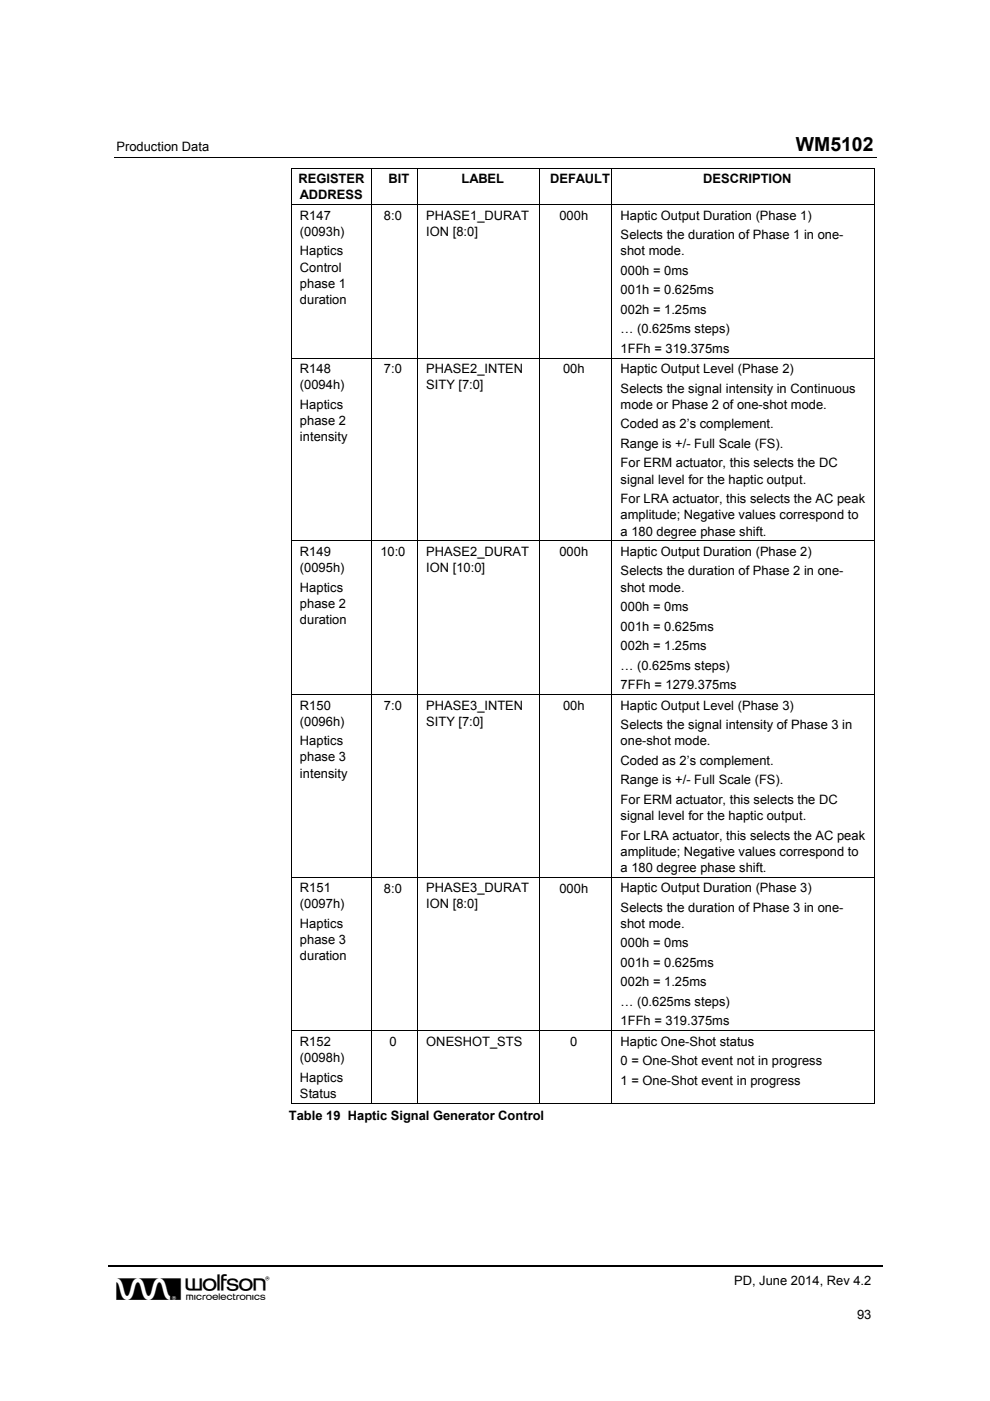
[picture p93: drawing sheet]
<svg xmlns="http://www.w3.org/2000/svg" width="210mm" height="297mm" viewBox="0 0 210 297" stroke-linecap="round" stroke-linejoin="round" font-family="sans-serif">
<defs><g id="words">
<text font-size="6.9" x="24.7" y="275.7">w</text>
<text font-size="4.1" x="168.7" y="32.1">WM5102</text>
<g font-size="2.7">
<text x="24.7" y="32.1">Production Data</text>
<text x="63.3" y="38.8">REGISTER</text>
<text x="82.4" y="38.8">BIT</text>
<text x="97.8" y="38.8">LABEL</text>
<text x="116.6" y="38.8">DEFAULT</text>
<text x="149.1" y="38.8">DESCRIPTION</text>
<text x="63.6" y="42.2">ADDRESS</text>
<text x="63.6" y="46.6">R147</text>
<text x="81.4" y="46.6">8:0</text>
<text x="90.4" y="46.6">PHASE1_DURAT</text>
<text x="118.6" y="46.6">000h</text>
<text x="131.6" y="46.6">Haptic Output Duration (Phase 1)</text>
<text x="63.6" y="50">(0093h)</text>
<text x="90.4" y="50">ION [8:0]</text>
<text x="131.6" y="50.7">Selects the duration of Phase 1 in one-</text>
<text x="63.6" y="54.1">Haptics</text>
<text x="63.6" y="57.6">Control</text>
<text x="131.6" y="54.1">shot mode.</text>
<text x="131.6" y="58.3">000h = 0ms</text>
<text x="63.6" y="61">phase 1</text>
<text x="63.6" y="64.5">duration</text>
<text x="131.6" y="62.4">001h = 0.625ms</text>
<text x="131.6" y="66.5">002h = 1.25ms</text>
<text x="131.6" y="70.7">… (0.625ms steps)</text>
<text x="131.6" y="74.8">1FFh = 319.375ms</text>
<text x="63.6" y="79.1">R148</text>
<text x="63.6" y="82.6">(0094h)</text>
<text x="81.4" y="79.2">7:0</text>
<text x="90.4" y="79.1">PHASE2_INTEN</text>
<text x="90.4" y="82.6">SITY [7:0]</text>
<text x="119.4" y="79.2">00h</text>
<text x="131.6" y="79.1">Haptic Output Level (Phase 2)</text>
<text x="131.6" y="83.3">Selects the signal intensity in Continuous</text>
<text x="63.6" y="86.7">Haptics</text>
<text x="131.6" y="86.7">mode or Phase 2 of one-shot mode.</text>
<text x="63.6" y="90.1">phase 2</text>
<text x="63.6" y="93.6">intensity</text>
<text x="131.6" y="90.8">Coded as 2’s complement.</text>
<text x="131.6" y="95">Range is +/- Full Scale (FS).</text>
<text x="131.6" y="99.1">For ERM actuator, this selects the DC</text>
<text x="131.6" y="102.6">signal level for the haptic output.</text>
<text x="131.6" y="106.7">For LRA actuator, this selects the AC peak</text>
<text x="131.6" y="110.1">amplitude; Negative values correspond to</text>
<text x="131.6" y="113.6">a 180 degree phase shift.</text>
<text x="63.6" y="117.9">R149</text>
<text x="80.6" y="117.9">10:0</text>
<text x="90.4" y="117.9">PHASE2_DURAT</text>
<text x="118.6" y="117.9">000h</text>
<text x="131.6" y="117.9">Haptic Output Duration (Phase 2)</text>
<text x="63.6" y="121.3">(0095h)</text>
<text x="63.6" y="125.4">Haptics</text>
<text x="90.4" y="121.3">ION [10:0]</text>
<text x="131.6" y="122">Selects the duration of Phase 2 in one-</text>
<text x="131.6" y="125.4">shot mode.</text>
<text x="63.6" y="128.9">phase 2</text>
<text x="131.6" y="129.6">000h = 0ms</text>
<text x="63.6" y="132.3">duration</text>
<text x="131.6" y="133.7">001h = 0.625ms</text>
<text x="131.6" y="137.9">002h = 1.25ms</text>
<text x="131.6" y="142">… (0.625ms steps)</text>
<text x="131.6" y="146.1">7FFh = 1279.375ms</text>
<text x="63.6" y="150.4">R150</text>
<text x="63.6" y="153.9">(0096h)</text>
<text x="81.4" y="150.5">7:0</text>
<text x="90.4" y="150.4">PHASE3_INTEN</text>
<text x="90.4" y="153.9">SITY [7:0]</text>
<text x="119.4" y="150.5">00h</text>
<text x="131.6" y="150.4">Haptic Output Level (Phase 3)</text>
<text x="131.6" y="154.6">Selects the signal intensity of Phase 3 in</text>
<text x="63.6" y="158">Haptics</text>
<text x="63.6" y="161.4">phase 3</text>
<text x="131.6" y="158">one-shot mode.</text>
<text x="63.6" y="164.9">intensity</text>
<text x="131.6" y="162.1">Coded as 2’s complement.</text>
<text x="131.6" y="166.3">Range is +/- Full Scale (FS).</text>
<text x="131.6" y="170.4">For ERM actuator, this selects the DC</text>
<text x="131.6" y="173.9">signal level for the haptic output.</text>
<text x="131.6" y="178">For LRA actuator, this selects the AC peak</text>
<text x="131.6" y="181.4">amplitude; Negative values correspond to</text>
<text x="131.6" y="184.9">a 180 degree phase shift.</text>
<text x="63.6" y="189.2">R151</text>
<text x="81.4" y="189.2">8:0</text>
<text x="90.4" y="189.2">PHASE3_DURAT</text>
<text x="118.6" y="189.2">000h</text>
<text x="131.6" y="189.2">Haptic Output Duration (Phase 3)</text>
<text x="63.6" y="192.6">(0097h)</text>
<text x="63.6" y="196.7">Haptics</text>
<text x="90.4" y="192.6">ION [8:0]</text>
<text x="131.6" y="193.3">Selects the duration of Phase 3 in one-</text>
<text x="131.6" y="196.7">shot mode.</text>
<text x="63.6" y="200.2">phase 3</text>
<text x="63.6" y="203.6">duration</text>
<text x="131.6" y="200.9">000h = 0ms</text>
<text x="131.6" y="205">001h = 0.625ms</text>
<text x="131.6" y="209.1">002h = 1.25ms</text>
<text x="131.6" y="213.3">… (0.625ms steps)</text>
<text x="63.6" y="221.7">R152</text>
<text x="82.6" y="221.8">0</text>
<text x="90.4" y="221.7">ONESHOT_STS</text>
<text x="120.9" y="221.8">0</text>
<text x="131.6" y="221.7">Haptic One-Shot status</text>
<text x="131.6" y="217.4">1FFh = 319.375ms</text>
<text x="63.6" y="225.2">(0098h)</text>
<text x="131.6" y="225.9">0 = One-Shot event not in progress</text>
<text x="63.6" y="229.3">Haptics</text>
<text x="63.6" y="232.7">Status</text>
<text x="131.6" y="230">1 = One-Shot event in progress</text>
<text x="61.3" y="237.4">Table 19 Haptic Signal Generator Control</text>
<text x="155.7" y="272.4">PD, June 2014, Rev 4.2</text>
<text x="181.7" y="279.6">93</text>
</g>
</g></defs>
<g fill="none" stroke="#000" stroke-width=".21">
<path d="M24.2 33.4h161.6M61.7 35.6h123.7M61.8 35.7v7.6M78.8 35.7v7.6M88.5 35.7v7.6M114.3 35.7v7.6M129.8 35.7v7.6M185.3 35.7v7.6M61.7 43.4h123.7M61.8 43.5v32.4M78.8 43.5v32.4M88.5 43.5v32.4"/>
<path d="M114.3 43.5v32.4M129.8 43.5v32.4M185.3 43.5v32.4M61.7 75.9h123.7M61.8 76v38.6M78.8 76v38.6M88.5 76v38.6M114.3 76v38.6M129.8 76v38.6M185.3 76v38.6M61.7 114.7h123.7M61.8 114.8v32.4"/>
<path d="M78.8 114.8v32.4M88.5 114.8v32.4M114.3 114.8v32.4M129.8 114.8v32.4M185.3 114.8v32.4M61.7 147.2h123.7M61.8 147.3v38.6M78.8 147.3v38.6M88.5 147.3v38.6M114.3 147.3v38.6M129.8 147.3v38.6M185.3 147.3v38.6"/>
<path d="M61.7 186h123.7M61.8 186.1v32.4M78.8 186.1v32.4M88.5 186.1v32.4M114.3 186.1v32.4M129.8 186.1v32.4M185.3 186.1v32.4M61.7 218.5h123.7M61.8 218.6v15.3M78.8 218.6v15.3M88.5 218.6v15.3M114.3 218.6v15.3"/>
<path d="M129.8 218.6v15.3M185.3 218.6v15.3M61.7 233.9h17M78.9 233.9h9.6M88.6 233.9h25.6M114.4 233.9h15.3M129.8 233.9h55.5"/>
</g>
<path d="M22.9 268.3h164.2" fill="none" stroke="#000" stroke-width=".32"/>
<path d="M61.7 35.5h.1v.2h-.1zM185.3 35.5h.1v.2h-.1zM185.3 233.8l.1 .1z" fill="#000"/>
<use href="#words"/>
</svg>
